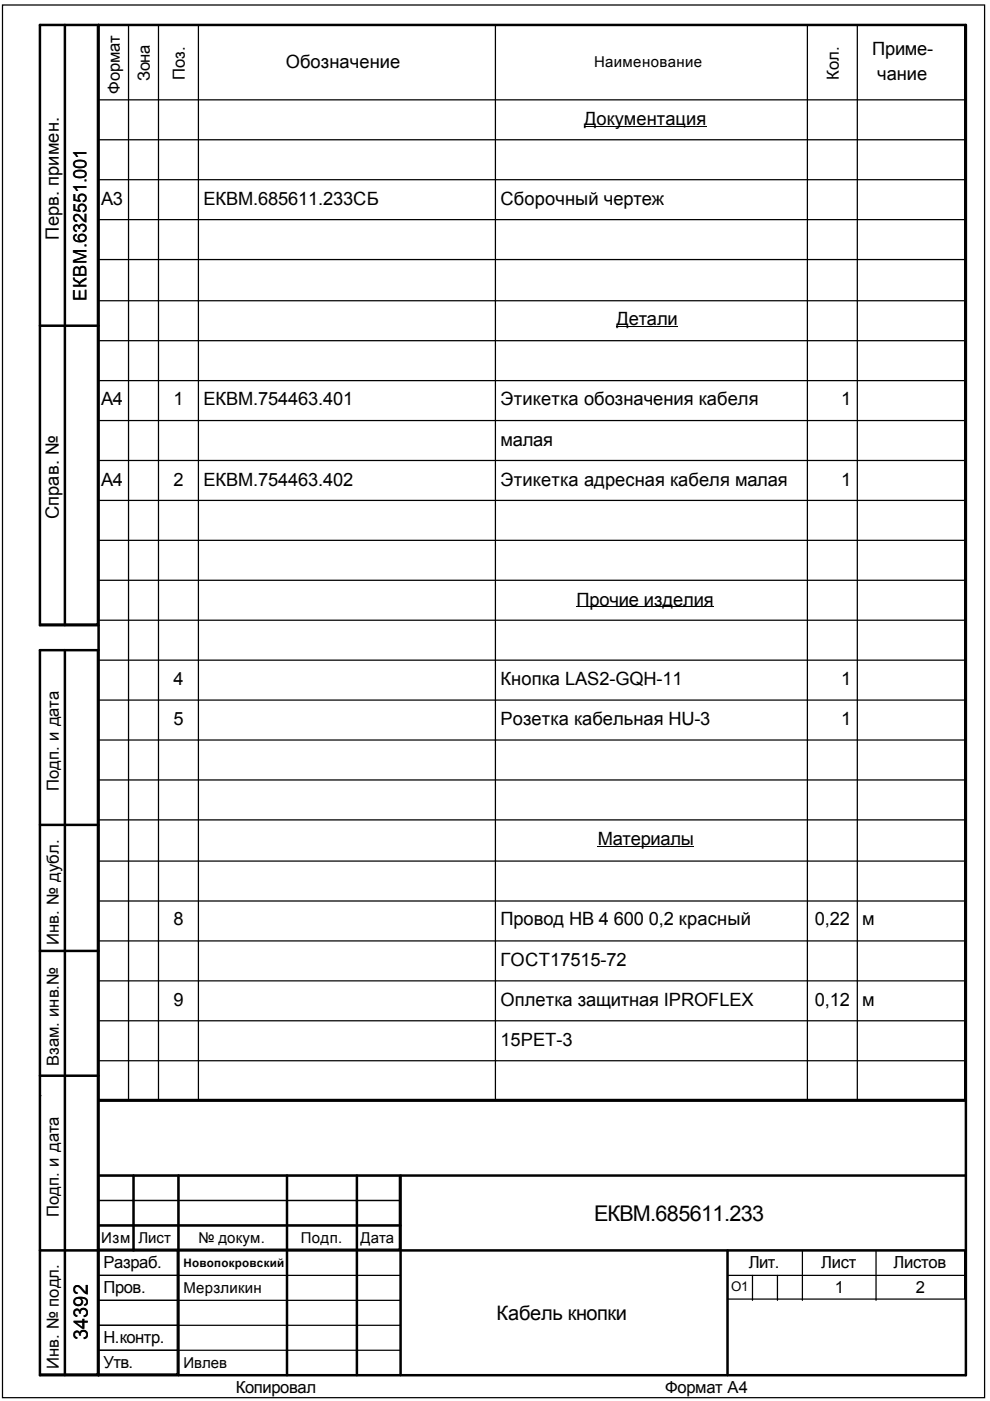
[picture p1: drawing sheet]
<svg xmlns="http://www.w3.org/2000/svg" width="210mm" height="297mm" viewBox="0 0 210 297" stroke-linecap="round" stroke-linejoin="round" font-family="sans-serif">
<defs><g id="words">
<text font-size="4.6" x="125.9" y="258.9">ЕКВМ.685611.233</text>
<g font-size="4.2">
<text x="105.3" y="279.8">Кабель кнопки</text>
<text x="18.6" y="284.2" transform="rotate(-90 18.6 284.2)">34392</text>
</g>
<g font-size="3.9">
<text x="184.9" y="11.7">Приме-</text>
<text x="60.6" y="14.4">Обозначение</text>
<text x="186" y="17">чание</text>
<text x="123.8" y="26.5">Документация</text>
<text x="21.4" y="43.5">A3</text>
<text x="43.1" y="43.5">ЕКВМ.685611.233СБ</text>
<text x="106.1" y="43.5">Сборочный чертеж</text>
<text x="12.5" y="50.8" transform="rotate(-90 12.5 50.8)">Перв. примен.</text>
<text x="18.3" y="63.8" transform="rotate(-90 18.3 63.8)">ЕКВМ.632551.001</text>
<text x="130.7" y="68.9">Детали</text>
<text x="21.4" y="85.8">A4</text>
<text x="36.8" y="85.8">1</text>
<text x="43.1" y="85.8">ЕКВМ.754463.401</text>
<text x="106.1" y="85.8">Этикетка обозначения кабеля</text>
<text x="178.3" y="85.8">1</text>
<text x="106.1" y="94.5">малая</text>
<text x="21.4" y="103">A4</text>
<text x="36.8" y="103">2</text>
<text x="43.1" y="103">ЕКВМ.754463.402</text>
<text x="106.1" y="103">Этикетка адресная кабеля малая</text>
<text x="178.3" y="103">1</text>
<text x="12.5" y="110.1" transform="rotate(-90 12.5 110.1)">Справ. №</text>
<text x="122.2" y="128.4">Прочие изделия</text>
<text x="36.8" y="145.3">4</text>
<text x="106.1" y="145.3">Кнопка LAS2-GQH-11</text>
<text x="178.3" y="145.3">1</text>
<text x="36.8" y="153.8">5</text>
<text x="106.1" y="153.8">Розетка кабельная HU-3</text>
<text x="178.3" y="153.8">1</text>
<text x="126.7" y="179.2">Материалы</text>
<text x="36.8" y="196.1">8</text>
<text x="106.1" y="196.1">Провод НВ 4 600 0,2 красный</text>
<text x="172.8" y="196.1">0,22</text>
<text x="182.8" y="196.1">м</text>
<text x="106.1" y="204.9">ГОСТ17515-72</text>
<text x="36.8" y="213.3">9</text>
<text x="106.1" y="213.3">Оплетка защитная IPROFLEX</text>
<text x="172.8" y="213.3">0,12</text>
<text x="182.8" y="213.3">м</text>
<text x="106.1" y="221.8">15PET-3</text>
</g>
<g font-size="3.5">
<text x="31.8" y="17.2" transform="rotate(-90 31.8 17.2)">Зона</text>
<text x="39.2" y="16.9" transform="rotate(-90 39.2 16.9)">Поз.</text>
<text x="177.8" y="16.9" transform="rotate(-90 177.8 16.9)">Кол.</text>
<text x="25.4" y="19.8" transform="rotate(-90 25.4 19.8)">Формат</text>
<text x="12.5" y="167.7" transform="rotate(-90 12.5 167.7)">Подп. и дата</text>
<text x="12.5" y="200.3" transform="rotate(-90 12.5 200.3)">Инв. № дубл.</text>
<text x="12.5" y="226" transform="rotate(-90 12.5 226)">Взам. инв.№</text>
<text x="12.5" y="258" transform="rotate(-90 12.5 258)">Подп. и дата</text>
<text x="22" y="268.8">Разраб.</text>
<text x="158.7" y="268.8">Лит.</text>
<text x="174.1" y="268.8">Лист</text>
<text x="189.4" y="268.8">Листов</text>
<text x="22" y="274.1">Пров.</text>
<text x="177" y="274.1">1</text>
<text x="194.2" y="274.1">2</text>
<text x="22" y="284.7">Н.контр.</text>
<text x="12.5" y="290.2" transform="rotate(-90 12.5 290.2)">Инв. № подл.</text>
<text x="22" y="290">Утв.</text>
<text x="50" y="295.3">Копировал</text>
<text x="141" y="295.3">Формат А4</text>
</g>
<g font-size="3.2">
<text x="125.9" y="14.3">Наименование</text>
<text x="21.4" y="263.5">Изм</text>
<text x="29.4" y="263.5">Лист</text>
<text x="42.1" y="263.5">№ докум.</text>
<text x="63.8" y="263.5">Подп.</text>
<text x="76.5" y="263.5">Дата</text>
<text x="38.9" y="274.1">Мерзликин</text>
<text x="38.9" y="289.9">Ивлев</text>
</g>
<text font-size="2.8" x="155" y="273.8">О1</text>
<text font-size="2.5" x="38.9" y="268.7">Новопокровский</text>
</g></defs>
<g fill="none" stroke="#000" stroke-width=".26">
<path d="M.5 1.1h208.3v295.2h-208.3zM8.5 5.3h12.1v127h-12.1zM13.8 5.3v127.3M20.9 5.3h183.6v227.8h-183.6zM27.3 5.3v228.1M33.6 5.3v228.1M42.1 5.3v228.1M105 5.3v228.1M171.2 5.3v228.1M181.8 5.3v228.1M20.9 21.2h183.9M20.9 29.6h183.9"/>
<path d="M20.9 38.1h183.9M20.9 46.6h183.9M20.9 55h183.9M8.5 69.1h12.4M20.9 63.8h183.9M20.9 72.2h183.9M20.9 80.7h183.9M20.9 89.2h183.9M20.9 97.6h183.9M20.9 106.1h183.9M20.9 114.6h183.9M8.5 137.8h12.1v153.5h-12.1z"/>
<path d="M13.8 137.8v153.8M20.9 123h183.9M20.9 131.5h183.9M20.9 140h183.9M20.9 148.4h183.9M20.9 156.9h183.9M8.5 174.9h12.4M20.9 165.4h183.9M20.9 173.8h183.9M20.9 182.6h183.9M20.9 191h183.9M20.9 199.5h183.9"/>
<path d="M8.5 201.6h12.4M20.9 208h183.9M20.9 216.4h183.9M8.5 232.3h.1M8.5 228.1h12.4M20.9 224.9h183.9M20.9 249.2h63.8v15.6h-63.8zM20.9 254.5h64M20.9 259.8h64M28.3 249.2v15.9M37.8 249.2v15.9M60.9 249.2v15.9"/>
<path d="M75.7 249.2v15.9M8.5 265.1h12.4M20.9 265.1h16.7v26.2h-16.7zM20.9 275.7h64M20.9 270.4h64M154.3 265.1h50.2v10.3h-50.2zM154.3 270.4h50.5M159.5 270.4v5.3M164.8 270.4v5.3M170.1 265.1v10.6M185.7 265.1v10.6M20.9 286.3h64"/>
<path d="M20.9 281h64"/>
</g>
<g fill="none" stroke="#000" stroke-width=".53">
<path d="M13.8 5.3v127.3M20.9 5.3v286.3M8.5 69.1h12.4M13.8 137.8v153.8M20.9 132.6h-12.4v-127.3h196.3v286.3h-196.3v-153.8h12.4M8.5 174.9h12.4M8.5 201.6h12.4M8.5 228.1h12.4M20.9 233.4h183.9M20.9 249.2h183.9M20.9 259.8h64M28.3 249.2v15.9"/>
<path d="M37.8 249.2v42.4M60.9 249.2v42.4M75.7 249.2v42.4M84.9 249.2v42.4M8.5 265.1h196.3M154.3 265.1v26.5"/>
</g>
<path d="M123.8 26.8h26M130.7 69.2h13M122.2 128.7h29.1M126.7 179.5h20.4" fill="none" stroke="#000" stroke-width=".21"/>
<use href="#words"/>
</svg>
